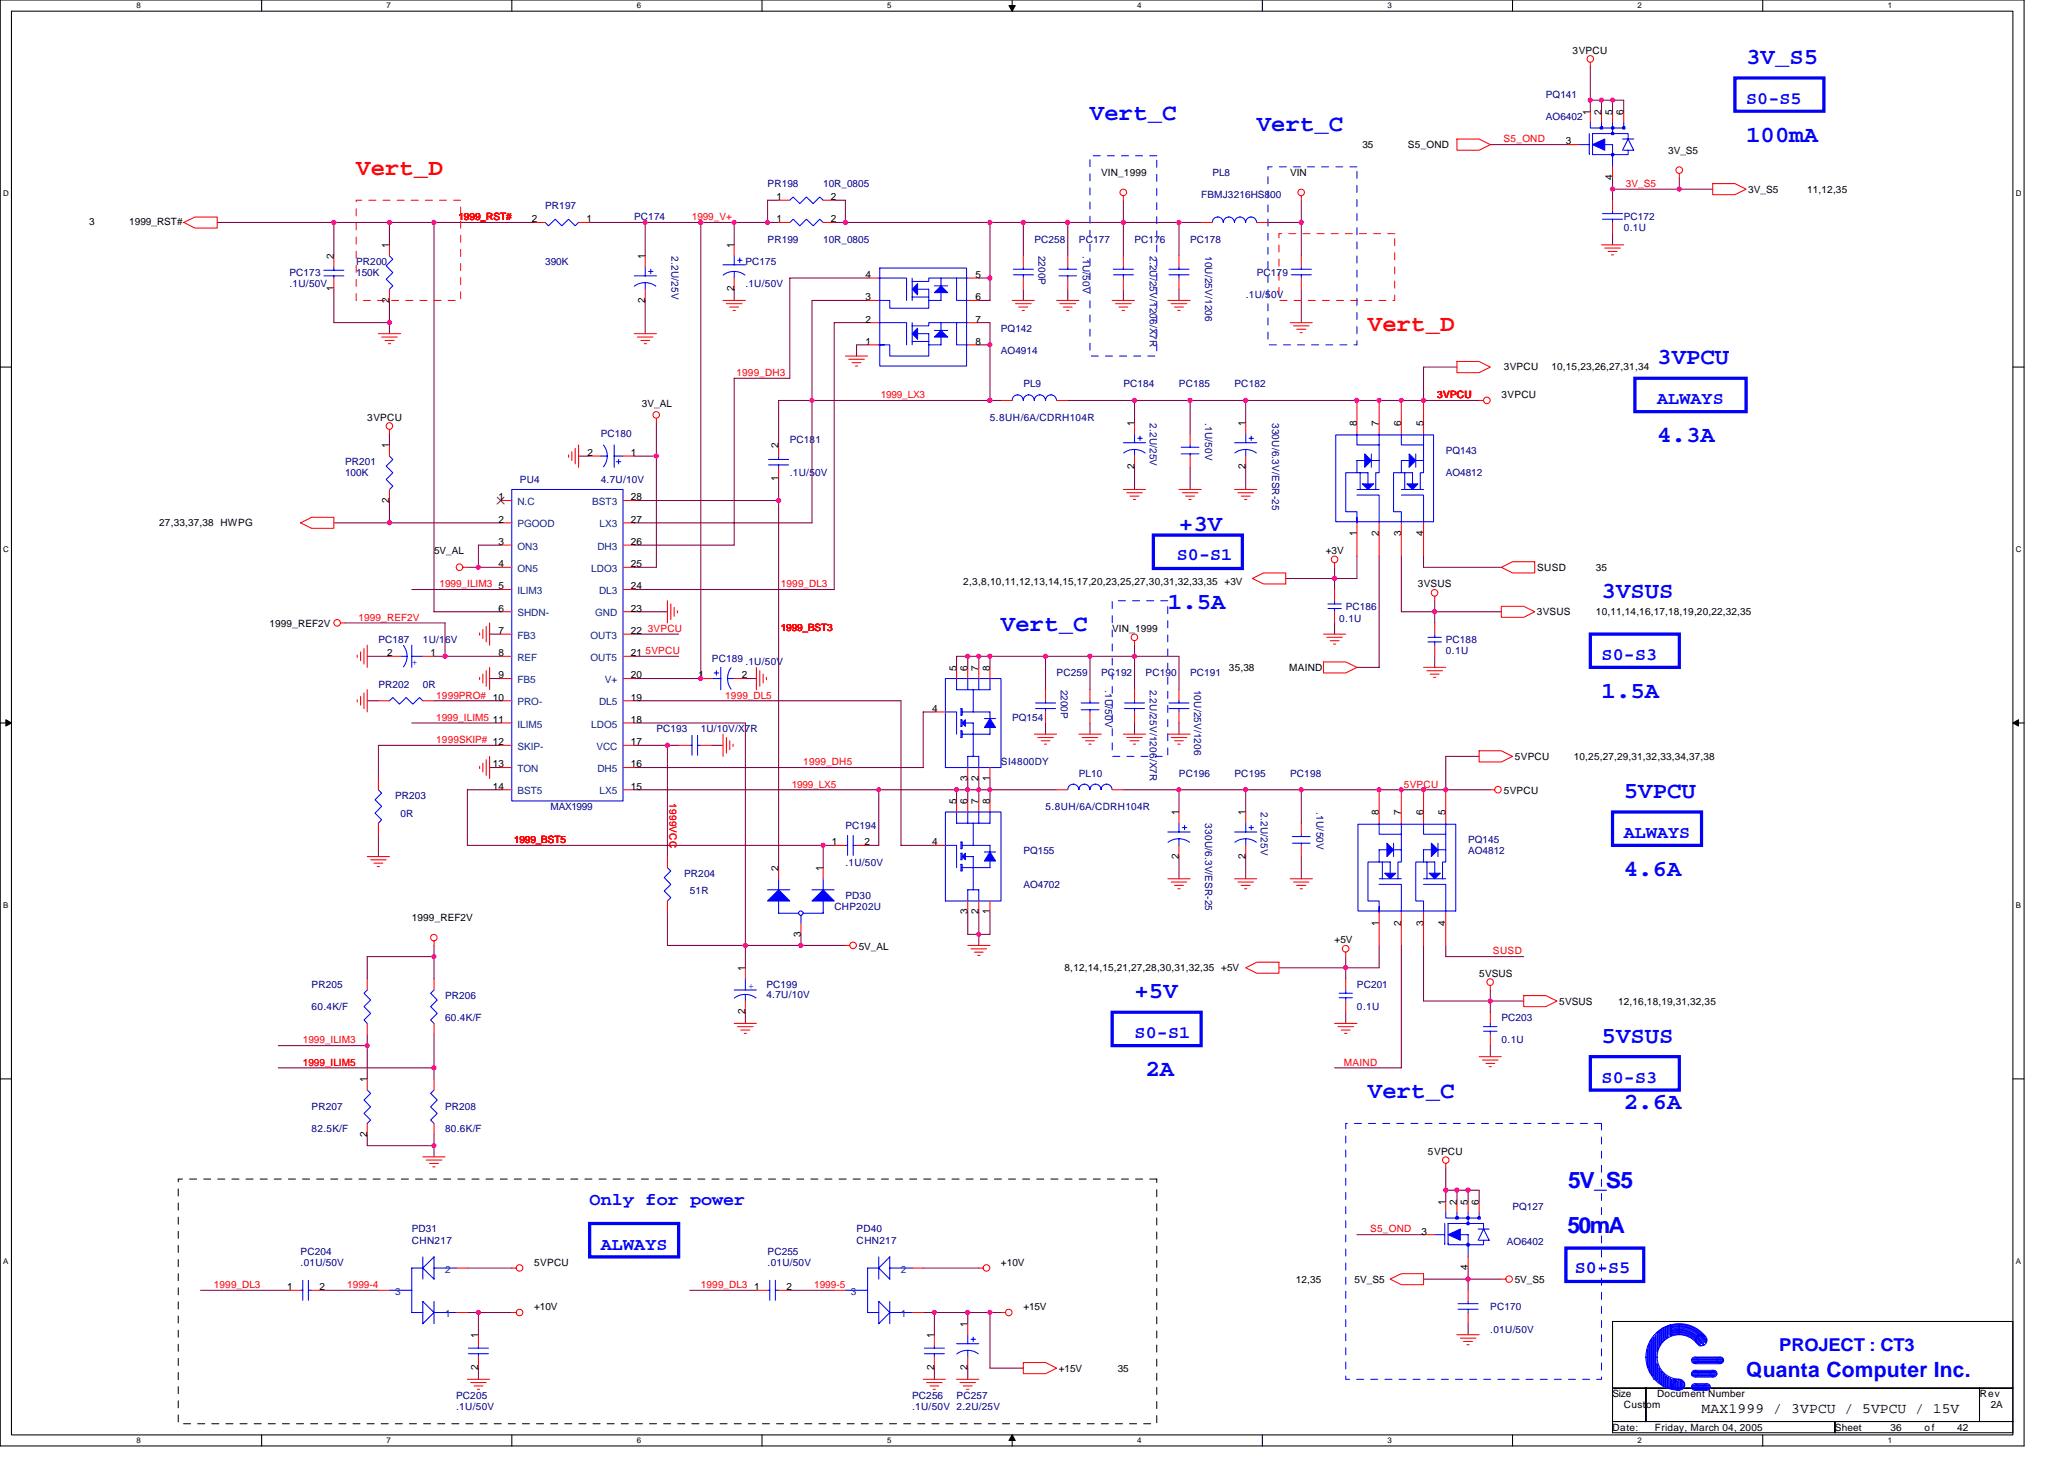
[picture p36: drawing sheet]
<svg xmlns="http://www.w3.org/2000/svg" width="297mm" height="210mm" viewBox="0 0 297 210" stroke-linecap="round" stroke-linejoin="round" font-family="sans-serif">
<defs><g id="words">
<g font-size="3.3" fill="#00f">
<text x="251.3" y="9.2">3V_S5</text>
<text x="156.9" y="17.2">Vert_C</text>
<text x="180.9" y="18.8">Vert_C</text>
<text x="251.3" y="20.4">100mA</text>
<text x="238.5" y="52.4">3VPCU</text>
<text x="238.5" y="63.6">4.3A</text>
<text x="169.7" y="76.4">+3V</text>
<text x="168.1" y="87.6">1.5A</text>
<text x="230.5" y="86">3VSUS</text>
<text x="144.1" y="90.8">Vert_C</text>
<text x="230.5" y="100.4">1.5A</text>
<text x="233.7" y="114.8">5VPCU</text>
<text x="233.7" y="126">4.6A</text>
<text x="163.3" y="143.6">+5V</text>
<text x="164.9" y="154.8">2A</text>
<text x="230.5" y="150">5VSUS</text>
<text x="196.9" y="158">Vert_C</text>
<text x="233.7" y="159.6">2.6A</text>
</g>
<g font-size="3.3" fill="#f00">
<text x="51.3" y="25.2">Vert_D</text>
<text x="196.9" y="47.6">Vert_D</text>
</g>
<g font-size="3.2" fill="#00f">
<text x="225.7" y="171">5V_S5</text>
<text x="225.6" y="177.4">50mA</text>
</g>
<text font-size="3" fill="#00f" x="251.3" y="198.1">Quanta Computer Inc.</text>
<g font-size="2.5" fill="#00f">
<text x="251.3" y="14.9">S0-S5</text>
<text x="238.5" y="58.1">ALWAYS</text>
<text x="169.4" y="80.6">S0-S1</text>
<text x="230.5" y="95">S0-S3</text>
<text x="233.7" y="120.6">ALWAYS</text>
<text x="163.3" y="149.4">S0-S1</text>
<text x="230.5" y="155.8">S0-S3</text>
<text x="84.9" y="173.4">Only for power</text>
<text x="86.5" y="179.8">ALWAYS</text>
<text x="226.6" y="183.1">S0-S5</text>
<text x="256.1" y="194.4">PROJECT : CT3</text>
</g>
<text font-size="2.1" x="244.9" y="203.3">MAX1999 / 3VPCU / 5VPCU / 15V</text>
<g font-size="1.4">
<text x="226.3" y="7.7">3VPCU</text>
<text x="228.9" y="16.5" transform="rotate(-90 228.9 16.5)">1</text>
<text x="230.5" y="16.5" transform="rotate(-90 230.5 16.5)">2</text>
<text x="232" y="16.5" transform="rotate(-90 232 16.5)">5</text>
<text x="233.7" y="16.5" transform="rotate(-90 233.7 16.5)">6</text>
<text x="196.1" y="21.3">35</text>
<text x="202.6" y="21.3">S5_OND</text>
<text x="225.4" y="20.8">3</text>
<text x="240.1" y="22.1">3V_S5</text>
<text x="111.7" y="28.8">1</text>
<text x="119.6" y="28.8">2</text>
<text x="158.5" y="25.3">VIN_1999</text>
<text x="185.7" y="25.3">VIN</text>
<text x="232" y="25.9" transform="rotate(-90 232 25.9)">4</text>
<text x="251.6" y="27.7">3V_S5</text>
<text x="260.1" y="27.7">11,12,35</text>
<text x="12.8" y="32.3">3</text>
<text x="18.6" y="32.3">1999_RST#</text>
<text x="56" y="35.7" transform="rotate(-90 56 35.7)">1</text>
<text x="76.5" y="32">2</text>
<text x="84.4" y="32">1</text>
<text x="105.6" y="35.7" transform="rotate(-90 105.6 35.7)">1</text>
<text x="111.7" y="32">1</text>
<text x="119.6" y="32">2</text>
<text x="48" y="41.9" transform="rotate(-90 48 41.9)">1</text>
<text x="48" y="37.3" transform="rotate(-90 48 37.3)">2</text>
<text x="92.8" y="37.3" transform="rotate(-90 92.8 37.3)">1</text>
<text x="105.6" y="41.9" transform="rotate(-90 105.6 41.9)">2</text>
<text x="124.5" y="40">4</text>
<text x="140.4" y="40">5</text>
<text x="56" y="43.5" transform="rotate(-90 56 43.5)">2</text>
<text x="92.8" y="43.5" transform="rotate(-90 92.8 43.5)">2</text>
<text x="124.5" y="46.4">2</text>
<text x="124.5" y="43.2">3</text>
<text x="140.4" y="46.4">7</text>
<text x="140.4" y="43.2">6</text>
<text x="124.5" y="49.6">1</text>
<text x="140.4" y="49.6">8</text>
<text x="216.4" y="53.3">3VPCU</text>
<text x="223.3" y="53.3">10,15,23,26,27,31,34</text>
<text x="92.4" y="58.6">3V_AL</text>
<text x="216.1" y="57.3">3VPCU</text>
<text x="52.8" y="60.5">3VPCU</text>
<text x="56" y="64.5" transform="rotate(-90 56 64.5)">1</text>
<text x="84.5" y="65.6">2</text>
<text x="90.8" y="65.6">1</text>
<text x="112" y="64.5" transform="rotate(-90 112 64.5)">2</text>
<text x="163.3" y="61.3" transform="rotate(-90 163.3 61.3)">1</text>
<text x="179.3" y="61.3" transform="rotate(-90 179.3 61.3)">1</text>
<text x="195.3" y="61.3" transform="rotate(-90 195.3 61.3)">8</text>
<text x="198.5" y="61.3" transform="rotate(-90 198.5 61.3)">7</text>
<text x="201.7" y="61.3" transform="rotate(-90 201.7 61.3)">6</text>
<text x="204.8" y="61.3" transform="rotate(-90 204.8 61.3)">5</text>
<text x="71.7" y="72">1</text>
<text x="90.8" y="72">28</text>
<text x="112" y="69.2" transform="rotate(-90 112 69.2)">1</text>
<text x="163.3" y="67.5" transform="rotate(-90 163.3 67.5)">2</text>
<text x="179.3" y="67.5" transform="rotate(-90 179.3 67.5)">2</text>
<text x="22.9" y="75.7">27,33,37,38 HWPG</text>
<text x="56" y="72.3" transform="rotate(-90 56 72.3)">2</text>
<text x="71.7" y="75.2">2</text>
<text x="90.8" y="75.2">27</text>
<text x="195.3" y="77.2" transform="rotate(-90 195.3 77.2)">1</text>
<text x="198.5" y="77.2" transform="rotate(-90 198.5 77.2)">2</text>
<text x="201.7" y="77.2" transform="rotate(-90 201.7 77.2)">3</text>
<text x="204.8" y="77.2" transform="rotate(-90 204.8 77.2)">4</text>
<text x="62.5" y="79.7">5V_AL</text>
<text x="71.7" y="78.4">3</text>
<text x="71.7" y="81.6">4</text>
<text x="90.8" y="78.4">26</text>
<text x="90.8" y="81.6">25</text>
<text x="190.8" y="79.7">+3V</text>
<text x="221.2" y="82.1">SUSD</text>
<text x="229.7" y="82.1">35</text>
<text x="71.7" y="84.8">5</text>
<text x="71.7" y="88">6</text>
<text x="90.8" y="84.8">24</text>
<text x="90.8" y="88">23</text>
<text x="138.6" y="84.2">2,3,8,10,11,12,13,14,15,17,20,23,25,27,30,31,32,33,35 +3V</text>
<text x="204.1" y="84.5">3VSUS</text>
<text x="221.2" y="88.5">3VSUS</text>
<text x="229.7" y="88.5">10,11,14,16,17,18,19,20,22,32,35</text>
<text x="38.8" y="90.3">1999_REF2V</text>
<text x="55.7" y="94.4">2</text>
<text x="62" y="94.4">1</text>
<text x="71.7" y="91.2">7</text>
<text x="71.7" y="94.4">8</text>
<text x="90.8" y="94.4">21</text>
<text x="90.8" y="91.2">22</text>
<text x="160.1" y="90.9">VIN_1999</text>
<text x="71.7" y="97.6">9</text>
<text x="90.8" y="97.6">20</text>
<text x="90.8" y="100.8">19</text>
<text x="100.5" y="97.6">1</text>
<text x="106.8" y="97.6">2</text>
<text x="137.6" y="96.5" transform="rotate(-90 137.6 96.5)">5</text>
<text x="139.3" y="96.5" transform="rotate(-90 139.3 96.5)">6</text>
<text x="140.8" y="96.5" transform="rotate(-90 140.8 96.5)">7</text>
<text x="142.4" y="96.5" transform="rotate(-90 142.4 96.5)">8</text>
<text x="176.9" y="96.5">35,38</text>
<text x="185.5" y="96.5">MAIND</text>
<text x="70.9" y="104">11</text>
<text x="90.8" y="107.2">17</text>
<text x="90.8" y="104">18</text>
<text x="134.1" y="102.4">4</text>
<text x="70.9" y="110.4">13</text>
<text x="70.9" y="113.6">14</text>
<text x="90.8" y="110.4">16</text>
<text x="90.8" y="113.6">15</text>
<text x="139.3" y="112.4" transform="rotate(-90 139.3 112.4)">3</text>
<text x="140.8" y="112.4" transform="rotate(-90 140.8 112.4)">2</text>
<text x="142.4" y="112.4" transform="rotate(-90 142.4 112.4)">1</text>
<text x="218" y="109.3">5VPCU</text>
<text x="226.5" y="109.3">10,25,27,29,31,32,33,34,37,38</text>
<text x="137.6" y="115.7" transform="rotate(-90 137.6 115.7)">5</text>
<text x="139.3" y="115.7" transform="rotate(-90 139.3 115.7)">6</text>
<text x="140.8" y="115.7" transform="rotate(-90 140.8 115.7)">7</text>
<text x="142.4" y="115.7" transform="rotate(-90 142.4 115.7)">8</text>
<text x="169.6" y="117.3" transform="rotate(-90 169.6 117.3)">1</text>
<text x="179.3" y="117.3" transform="rotate(-90 179.3 117.3)">1</text>
<text x="198.5" y="117.3" transform="rotate(-90 198.5 117.3)">8</text>
<text x="201.7" y="117.3" transform="rotate(-90 201.7 117.3)">7</text>
<text x="204.8" y="117.3" transform="rotate(-90 204.8 117.3)">6</text>
<text x="208" y="117.3" transform="rotate(-90 208 117.3)">5</text>
<text x="216.4" y="114.3">5VPCU</text>
<text x="112" y="125.3" transform="rotate(-90 112 125.3)">2</text>
<text x="118.4" y="125.3" transform="rotate(-90 118.4 125.3)">1</text>
<text x="119.7" y="121.6">1</text>
<text x="124.4" y="121.6">2</text>
<text x="134.1" y="121.6">4</text>
<text x="169.6" y="123.5" transform="rotate(-90 169.6 123.5)">2</text>
<text x="179.3" y="123.5" transform="rotate(-90 179.3 123.5)">2</text>
<text x="139.3" y="131.6" transform="rotate(-90 139.3 131.6)">3</text>
<text x="140.8" y="131.6" transform="rotate(-90 140.8 131.6)">2</text>
<text x="142.4" y="131.6" transform="rotate(-90 142.4 131.6)">1</text>
<text x="59.3" y="132.5">1999_REF2V</text>
<text x="115.2" y="134.7" transform="rotate(-90 115.2 134.7)">3</text>
<text x="123.6" y="136.7">5V_AL</text>
<text x="192.1" y="135.7">+5V</text>
<text x="198.5" y="133.2" transform="rotate(-90 198.5 133.2)">1</text>
<text x="201.7" y="133.2" transform="rotate(-90 201.7 133.2)">2</text>
<text x="204.8" y="133.2" transform="rotate(-90 204.8 133.2)">3</text>
<text x="208" y="133.2" transform="rotate(-90 208 133.2)">4</text>
<text x="107.2" y="139.7" transform="rotate(-90 107.2 139.7)">1</text>
<text x="153.2" y="139.7">8,12,14,15,21,27,28,30,31,32,35 +5V</text>
<text x="212.9" y="140.5">5VSUS</text>
<text x="107.2" y="145.9" transform="rotate(-90 107.2 145.9)">2</text>
<text x="224.4" y="144.5">5VSUS</text>
<text x="232.9" y="144.5">12,16,18,19,31,32,35</text>
<text x="52.8" y="155.7" transform="rotate(-90 52.8 155.7)">1</text>
<text x="52.8" y="163.6" transform="rotate(-90 52.8 163.6)">2</text>
<text x="205.5" y="166.1">5VPCU</text>
<text x="208" y="173.3" transform="rotate(-90 208 173.3)">1</text>
<text x="209.7" y="173.3" transform="rotate(-90 209.7 173.3)">2</text>
<text x="211.3" y="173.3" transform="rotate(-90 211.3 173.3)">5</text>
<text x="212.8" y="173.3" transform="rotate(-90 212.8 173.3)">6</text>
<text x="204.6" y="177.6">3</text>
<text x="41.3" y="185.6">1</text>
<text x="46" y="185.6">2</text>
<text x="76.9" y="182.1">5VPCU</text>
<text x="108.5" y="185.6">1</text>
<text x="113.2" y="185.6">2</text>
<text x="144.1" y="182.1">+10V</text>
<text x="186.5" y="184.5">12,35</text>
<text x="194.9" y="184.5">5V_S5</text>
<text x="211.3" y="182.8" transform="rotate(-90 211.3 182.8)">4</text>
<text x="218" y="184.5">5V_S5</text>
<text x="76.9" y="188.5">+10V</text>
<text x="139.3" y="190.9" transform="rotate(-90 139.3 190.9)">1</text>
<text x="147.3" y="188.5">+15V</text>
<text x="68.8" y="197.2" transform="rotate(-90 68.8 197.2)">2</text>
<text x="68.8" y="192.5" transform="rotate(-90 68.8 192.5)">1</text>
<text x="134.4" y="197.2" transform="rotate(-90 134.4 197.2)">2</text>
<text x="134.4" y="192.5" transform="rotate(-90 134.4 192.5)">1</text>
<text x="139.3" y="197.2" transform="rotate(-90 139.3 197.2)">2</text>
<text x="152.4" y="197.3">+15V</text>
<text x="160.9" y="197.3">35</text>
<text x="232.1" y="201">Size</text>
<text x="233.7" y="202.6">Custom</text>
<text x="238.5" y="201">Document Number</text>
<text x="284.9" y="201">Rev</text>
<text x="286.5" y="202.6">2A</text>
<text x="232.1" y="205.8">Date:</text>
<text x="238.2" y="205.8">Friday, March 04, 2005</text>
<text x="264.1" y="205.8">Sheet</text>
<text x="272.1" y="205.8">36</text>
<text x="277" y="205.8">of</text>
<text x="281.7" y="205.8">42</text>
</g>
<g font-size="1.4" fill="#000080">
<text x="222.5" y="14.1">PQ141</text>
<text x="222.5" y="17.3">AO6402</text>
<text x="110.5" y="26.9">PR198</text>
<text x="118.5" y="26.9">10R_0805</text>
<text x="172.9" y="28.5">FBMJ3216HS800</text>
<text x="174.5" y="25.3">PL8</text>
<text x="78.5" y="30.1">PR197</text>
<text x="91.3" y="31.7">PC174</text>
<text x="110.5" y="34.9">PR199</text>
<text x="118.5" y="34.9">10R_0805</text>
<text x="148.9" y="34.9">PC258</text>
<text x="155.3" y="34.9">PC177</text>
<text x="163.3" y="34.9">PC176</text>
<text x="171.3" y="34.9">PC178</text>
<text x="233.7" y="31.7">PC172</text>
<text x="233.7" y="33.3">0.1U</text>
<text x="41.7" y="39.7">PC173</text>
<text x="41.7" y="41.3">.1U/50V</text>
<text x="51.3" y="38.1">PR200</text>
<text x="51.3" y="39.7">150K</text>
<text x="78.5" y="38.1">390K</text>
<text x="96.6" y="36.8" transform="rotate(90 96.6 36.8)">2.2U/25V</text>
<text x="107.3" y="38.1">PC175</text>
<text x="107.3" y="41.3">.1U/50V</text>
<text x="149.5" y="36.8" transform="rotate(90 149.5 36.8)">2200P</text>
<text x="155.8" y="36.8" transform="rotate(90 155.8 36.8)">.1U/50V</text>
<text x="165.5" y="36.8" transform="rotate(90 165.5 36.8)">2.2U/25V/1206/X7R</text>
<text x="173.5" y="36.8" transform="rotate(90 173.5 36.8)">10U/25V/1206</text>
<text x="180.9" y="39.7">PC179</text>
<text x="144.1" y="47.7">PQ142</text>
<text x="179.3" y="42.9">.1U/50V</text>
<text x="144.1" y="50.9">AO4914</text>
<text x="147.3" y="55.7">PL9</text>
<text x="161.7" y="55.7">PC184</text>
<text x="169.7" y="55.7">PC185</text>
<text x="177.7" y="55.7">PC182</text>
<text x="86.5" y="62.9">PC180</text>
<text x="113.7" y="63.7">PC181</text>
<text x="142.5" y="60.5">5.8UH/6A/CDRH104R</text>
<text x="165.5" y="60.8" transform="rotate(90 165.5 60.8)">2.2U/25V</text>
<text x="173.5" y="60.8" transform="rotate(90 173.5 60.8)">.1U/50V</text>
<text x="183.1" y="60.8" transform="rotate(90 183.1 60.8)">330U/6.3V/ESR-25</text>
<text x="208.1" y="65.3">PQ143</text>
<text x="49.7" y="66.9">PR201</text>
<text x="49.7" y="68.5">100K</text>
<text x="74.8" y="69.5">PU4</text>
<text x="86.5" y="69.5">4.7U/10V</text>
<text x="113.7" y="68.5">.1U/50V</text>
<text x="208.1" y="68.5">AO4812</text>
<text x="192.7" y="89.5">0.1U</text>
<text x="193.7" y="87.7">PC186</text>
<text x="54.5" y="92.5">PC187</text>
<text x="60.8" y="92.5">1U/16V</text>
<text x="102.5" y="95.2">PC189</text>
<text x="107.3" y="95.7">.1U/50V</text>
<text x="208.1" y="92.5">PC188</text>
<text x="208.1" y="94.1">0.1U</text>
<text x="54.5" y="98.9">PR202</text>
<text x="60.8" y="98.9">0R</text>
<text x="152.1" y="97.3">PC259</text>
<text x="152.7" y="99.2" transform="rotate(90 152.7 99.2)">2200P</text>
<text x="158.5" y="97.3">PC192</text>
<text x="159.1" y="99.2" transform="rotate(90 159.1 99.2)">.1U/50V</text>
<text x="164.9" y="97.3">PC190</text>
<text x="165.5" y="99.2" transform="rotate(90 165.5 99.2)">2.2U/25V/1206/X7R</text>
<text x="171.3" y="97.3">PC191</text>
<text x="171.8" y="99.2" transform="rotate(90 171.8 99.2)">10U/25V/1206</text>
<text x="94.5" y="105.3">PC193</text>
<text x="100.9" y="105.3">1U/10V/X7R</text>
<text x="145.7" y="103.7">PQ154</text>
<text x="144.1" y="110.1">SI4800DY</text>
<text x="155.3" y="111.7">PL10</text>
<text x="169.7" y="111.7">PC196</text>
<text x="177.7" y="111.7">PC195</text>
<text x="185.7" y="111.7">PC198</text>
<text x="56.9" y="114.9">PR203</text>
<text x="57.7" y="117.5">0R</text>
<text x="79.2" y="116.5">MAX1999</text>
<text x="121.7" y="119.2">PC194</text>
<text x="150.5" y="116.5">5.8UH/6A/CDRH104R</text>
<text x="173.5" y="118.4" transform="rotate(90 173.5 118.4)">330U/6.3V/ESR-25</text>
<text x="181.5" y="116.8" transform="rotate(90 181.5 116.8)">2.2U/25V</text>
<text x="189.5" y="116.8" transform="rotate(90 189.5 116.8)">.1U/50V</text>
<text x="121.7" y="124.5">.1U/50V</text>
<text x="147.3" y="122.9">PQ155</text>
<text x="211.3" y="121.3">PQ145</text>
<text x="211.3" y="122.9">AO4812</text>
<text x="98.5" y="126.1">PR204</text>
<text x="99.3" y="128.7">51R</text>
<text x="120.1" y="130.9">CHP202U</text>
<text x="121.7" y="129.3">PD30</text>
<text x="147.3" y="127.7">AO4702</text>
<text x="44.8" y="142.1">PR205</text>
<text x="64" y="143.7">PR206</text>
<text x="110.3" y="142.1">PC199</text>
<text x="110.3" y="143.6">4.7U/10V</text>
<text x="195.3" y="142.1">PC201</text>
<text x="44.8" y="145.3">60.4K/F</text>
<text x="64" y="146.9">60.4K/F</text>
<text x="195.3" y="145.3">0.1U</text>
<text x="216.1" y="146.9">PC203</text>
<text x="216.1" y="150.1">0.1U</text>
<text x="44.8" y="159.7">PR207</text>
<text x="64" y="159.7">PR208</text>
<text x="44.8" y="162.9">82.5K/F</text>
<text x="64" y="162.9">80.6K/F</text>
<text x="59.3" y="177.3">PD31</text>
<text x="59.3" y="178.9">CHN217</text>
<text x="123.3" y="177.3">PD40</text>
<text x="123.3" y="178.9">CHN217</text>
<text x="216.9" y="179.1">AO6402</text>
<text x="217.7" y="174.1">PQ127</text>
<text x="43.3" y="180.5">PC204</text>
<text x="43.3" y="182.1">.01U/50V</text>
<text x="110.5" y="180.5">PC255</text>
<text x="110.5" y="182.1">.01U/50V</text>
<text x="214.5" y="188.5">PC170</text>
<text x="214.5" y="191.7">.01U/50V</text>
<text x="65.7" y="201.3">PC205</text>
<text x="65.7" y="202.9">.1U/50V</text>
<text x="131.3" y="201.3">PC256</text>
<text x="131.3" y="202.9">.1U/50V 2.2U/25V</text>
<text x="137.7" y="201.3">PC257</text>
</g>
<g font-size="1.4" fill="#f00">
<text x="216.4" y="20.5">S5_OND</text>
<text x="234" y="26.9">3V_S5</text>
<text x="66" y="31.7">1999_RST#</text>
<text x="99.6" y="31.7">1999_V+</text>
<text x="106" y="54.1">1999_DH3</text>
<text x="126.8" y="57.3">1999_LX3</text>
<text x="206.8" y="57.3">3VPCU</text>
<text x="51.6" y="89.3">1999_REF2V</text>
<text x="63.2" y="84.5">1999_ILIM3</text>
<text x="112.4" y="84.5">1999_DL3</text>
<text x="92.9" y="94.1">5VPCU</text>
<text x="93.2" y="90.9">3VPCU</text>
<text x="112.4" y="90.7">1999_BST3</text>
<text x="62.8" y="100.5">1999PRO# 10</text>
<text x="104.4" y="100.5">1999_DL5</text>
<text x="62.8" y="103.7">1999_ILIM5</text>
<text x="62.8" y="106.9">1999SKIP# 12</text>
<text x="114" y="113.3">1999_LX5</text>
<text x="115.6" y="110.1">1999_DH5</text>
<text x="202" y="113.3">5VPCU</text>
<text x="96.4" y="115.5" transform="rotate(90 96.4 115.5)">1999VCC</text>
<text x="74" y="121.3">1999_BST5</text>
<text x="214.9" y="137.3">SUSD</text>
<text x="43.6" y="150.1">1999_ILIM3</text>
<text x="43.6" y="153.3">1999_ILIM5</text>
<text x="193.4" y="153.3">MAIND</text>
<text x="197.2" y="177.3">S5_OND</text>
<text x="30.8" y="185.3">1999_DL3</text>
<text x="50" y="185.3">1999-4</text>
<text x="100.9" y="185.3">1999_DL3</text>
<text x="117.2" y="185.3">1999-5</text>
</g>
<g font-size="1.4" fill="#004080">
<text x="74.5" y="72.7">N.C</text>
<text x="74.5" y="75.9">PGOOD</text>
<text x="85.2" y="72.7">BST3</text>
<text x="86.3" y="75.9">LX3</text>
<text x="74.5" y="79.1">ON3</text>
<text x="74.5" y="82.3">ON5</text>
<text x="85.1" y="82.3">LDO3</text>
<text x="86" y="79.1">DH3</text>
<text x="74.5" y="85.5">ILIM3</text>
<text x="74.5" y="88.7">SHDN-</text>
<text x="85.7" y="88.7">GND</text>
<text x="86.2" y="85.5">DL3</text>
<text x="74.5" y="91.9">FB3</text>
<text x="74.5" y="95.1">REF</text>
<text x="85" y="95.1">OUT5</text>
<text x="85" y="91.9">OUT3</text>
<text x="74.5" y="98.3">FB5</text>
<text x="74.5" y="101.5">PRO-</text>
<text x="86.2" y="101.5">DL5</text>
<text x="87.1" y="98.3">V+</text>
<text x="74.5" y="104.7">ILIM5</text>
<text x="74.5" y="107.9">SKIP-</text>
<text x="85.1" y="104.7">LDO5</text>
<text x="85.8" y="107.9">VCC</text>
<text x="74.5" y="111.1">TON</text>
<text x="86" y="111.1">DH5</text>
<text x="74.5" y="114.3">BST5</text>
<text x="86.3" y="114.3">LX5</text>
<text x="64" y="183.1">2</text>
<text x="129.7" y="183.1">2</text>
<text x="56.9" y="186.3">3</text>
<text x="64" y="189.5">1</text>
<text x="122.5" y="186.3">3</text>
<text x="129.7" y="189.5">1</text>
</g>
<g font-size="1.4" fill="#00f">
<text x="59.3" y="94.9" transform="rotate(90 59.3 94.9)">+</text>
<text x="107.7" y="142.3">+</text>
</g>
<g font-size="1.1">
<text x="19.6" y="1.2">8</text>
<text x="55.6" y="1.2">7</text>
<text x="91.6" y="1.2">6</text>
<text x="127.7" y="1.2">5</text>
<text x="163.7" y="1.2">4</text>
<text x="199.7" y="1.2">3</text>
<text x="235.7" y="1.2">2</text>
<text x="271.7" y="1.2">1</text>
<text x=".4" y="28.2">D</text>
<text x="290.1" y="28.2">D</text>
<text x=".4" y="79.4">C</text>
<text x="290.1" y="79.4">C</text>
<text x=".4" y="130.6">B</text>
<text x="290.1" y="130.6">B</text>
<text x=".4" y="181.8">A</text>
<text x="290.1" y="181.8">A</text>
<text x="19.6" y="207.6">8</text>
<text x="55.6" y="207.6">7</text>
<text x="91.6" y="207.6">6</text>
<text x="127.7" y="207.6">5</text>
<text x="163.7" y="207.6">4</text>
<text x="199.7" y="207.6">3</text>
<text x="235.7" y="207.6">2</text>
<text x="271.7" y="207.6">1</text>
</g>
</g></defs>
<path d="M0 0h291.3v208h-291.3zM1.6 1.6h288.1v204.8h-288.1z" fill="none" stroke="#000" stroke-width=".15"/>
<g fill="#fff">
<path d="M19.6 .2h.7v1.2h-.7z"/>
<path d="M19.6 206.6h.7v1.3h-.7z"/>
</g>
<path d="M37.7 0v1.6M37.7 206.4v1.6" fill="none" stroke="#000" stroke-width=".15"/>
<g fill="#fff">
<path d="M55.6 .2h.7v1.2h-.7z"/>
<path d="M55.6 206.6h.7v1.3h-.7z"/>
</g>
<path d="M73.7 0v1.6M73.7 206.4v1.6" fill="none" stroke="#000" stroke-width=".15"/>
<g fill="#fff">
<path d="M91.6 .2h.7v1.2h-.7z"/>
<path d="M91.6 206.6h.7v1.3h-.7z"/>
</g>
<path d="M109.7 0v1.6M109.7 206.4v1.6" fill="none" stroke="#000" stroke-width=".15"/>
<g fill="#fff">
<path d="M127.7 .2h.6v1.2h-.6z"/>
<path d="M127.7 206.6h.6v1.3h-.6z"/>
</g>
<path d="M145.7 0v1.6M145.7 206.4v1.6" fill="none" stroke="#000" stroke-width=".15"/>
<path d="M145.2 .8h.9l-.4 .8zM145.7 206.4l.4 .8h-.9z" fill="#000" stroke="#000" stroke-width=".14"/>
<g fill="#fff">
<path d="M163.7 .2h.6v1.2h-.6z"/>
<path d="M163.7 206.6h.6v1.3h-.6z"/>
</g>
<path d="M181.7 0v1.6M181.7 206.4v1.6" fill="none" stroke="#000" stroke-width=".15"/>
<g fill="#fff">
<path d="M199.7 .2h.6v1.2h-.6z"/>
<path d="M199.7 206.6h.6v1.3h-.6z"/>
</g>
<path d="M217.7 0v1.6M217.7 206.4v1.6" fill="none" stroke="#000" stroke-width=".15"/>
<g fill="#fff">
<path d="M235.7 .2h.6v1.2h-.6z"/>
<path d="M235.7 206.6h.6v1.3h-.6z"/>
</g>
<path d="M253.7 0v1.6M253.7 206.4v1.6" fill="none" stroke="#000" stroke-width=".15"/>
<g fill="#fff">
<path d="M271.7 .2h.6v1.2h-.6z"/>
<path d="M271.7 206.6h.6v1.3h-.6z"/>
<path d="M.4 27.2h.8v1.3h-.8z"/>
<path d="M290.1 27.2h.8v1.3h-.8z"/>
<path d="M.4 78.4h.8v1.3h-.8z"/>
<path d="M290.1 78.4h.8v1.3h-.8z"/>
</g>
<path d="M0 52.8h1.6M289.7 52.8h1.6" fill="none" stroke="#000" stroke-width=".15"/>
<g fill="#fff">
<path d="M.4 129.6h.8v1.3h-.8z"/>
<path d="M290.1 129.6h.7v1.3h-.7z"/>
</g>
<path d="M0 104h1.6M289.7 104h1.6" fill="none" stroke="#000" stroke-width=".15"/>
<path d="M.8 103.5l.8 .5-.8 .5zM289.7 104l.8-.5v1z" fill="#000" stroke="#000" stroke-width=".14"/>
<g fill="#fff">
<path d="M.4 180.8h.8v1.3h-.8z"/>
<path d="M290.1 180.8h.7v1.3h-.7z"/>
</g>
<path d="M0 155.2h1.6M289.7 155.2h1.6M232.1 190.1h57.6v9.6h-57.6zM232.1 199.7h4.8v4.8h-4.8zM236.9 199.7h48v4.8h-48zM284.9 199.7h4.8v4.8h-4.8zM232.1 204.5h32v1.6h-32zM264.1 204.5h25.6v1.6h-25.6z" fill="none" stroke="#000" stroke-width=".15"/>
<g fill="none" stroke="#800040" stroke-width=".15">
<path d="M228.9 14.4h4.8v1.6M228.9 9.6v6.4M230.5 14.4v1.6M232.1 14.4v1.6M31.3 32h45.6M48 32v4.8M56 32v3.2M62.5 32v56h9.5M84.9 32h27.2M92.9 32v4.8M100.9 32v65.6h-9.6M105.7 32v3.2"/>
<path d="M112.1 28.8h-1.6v3.2M120.1 32h52.8M120.1 28.8h1.6v3.2M142.5 32v11.2h-1.6M147.3 32v4.8M153.7 32v4.8M161.7 28.8v8M169.7 32v4.8M182.5 32h4.8M187.3 28.8v8M214.5 20.8h11.2M232.1 25.6v3.2"/>
<path d="M232.1 33.6v1.6M232.1 27.2h14.4M241.7 25.6v1.6M48 41.6v4.8h8M56 43.2v4.8M92.9 43.2v4.8M105.7 41.6v1.6M124.9 43.2h-8v32h-25.6M124.9 46.4h-4.8v38.4h-28.8M124.9 40h-11.2v14.4h-8v24h-14.4M124.9 49.6h-1.6v1.6M140.9 46.4h1.6v11.2"/>
<path d="M140.9 40h1.6M140.9 49.6h1.6M144.1 57.6h-32v6.4M147.3 41.6v1.6M153.7 41.6v1.6M153.7 57.6h59.2M161.7 41.6v1.6M163.3 57.6v3.2M169.7 41.6v1.6M171.3 57.6v4.8M179.3 57.6v3.2M187.3 41.6v4.8"/>
<path d="M209.7 52.8h-4.8v4.8M48 75.2h24M56 62.4v1.6M56 72v3.2M72 78.4h-3.1v3.2M83.3 65.6h1.6M91.3 72h20.8M91.3 65.6h3.2M94.5 60.8v20.8h-3.2M112.1 68.8v56M163.3 67.2v3.2M171.3 67.2v3.2"/>
<path d="M179.3 67.2v3.2M49.7 89.6h14.3v4.8M52.8 94.4h3.2M59.3 84.8h12.7M62.5 94.4h9.5M67.3 81.6h4.7M70.5 91.2h1.5M70.5 97.6h1.5M91.3 91.2h6.4M91.3 94.4h6.4M91.3 88h4.8M107.3 97.6h1.6"/>
<path d="M137.7 96v-1.6h32v4.8M139.3 94.4v1.6M140.9 94.4v1.6M142.5 94.4v1.6M150.5 94.4v4.8M156.9 94.4v4.8M163.3 92.8v6.4M192.1 81.6v3.2M192.1 89.6v1.6M195.3 80v3.2h-10.3M198.5 80v16h-3.2M201.7 80v8h14.4"/>
<path d="M204.9 80v1.6h11.2M206.5 86.4v3.2M206.5 94.4v1.6M52.8 100.8h1.7M59.3 104h12.7M62.5 100.8h9.5M70.5 110.4h1.5M72 107.2h-17.5v4.8M72 113.6h-4.7v8h52.8M91.3 107.2h6.4M91.3 113.6h48v1.6M91.3 100.8h38.4v20.8h4.8"/>
<path d="M91.3 104h16v35.2M96.1 107.2v16M102.5 107.2h1.6M126.5 113.6v8h-1.6M134.5 102.4h-1.6v8h-41.6M137.7 113.6v1.6M139.3 112v1.6h3.2v1.6M140.9 112v3.2M142.5 112v1.6h9.6M150.5 104v1.6M156.9 104v1.6M161.7 113.6h52.8"/>
<path d="M163.3 104v1.6M169.7 104v1.6M169.7 113.6v3.2M179.3 113.6v3.2M187.3 113.6v4.8M212.9 108.8h-4.8v4.8M54.5 120v3.2M62.5 136v4.8M62.5 137.6h-9.7v3.2M96.1 131.2v4.8h25.6M115.3 134.4v1.6M118.5 121.6v3.2"/>
<path d="M139.3 131.2v3.2h3.2v-3.2M140.9 131.2v4.8M169.7 123.2v3.2M179.3 123.2v3.2M187.3 123.2v3.2M193.7 137.6v3.2M198.5 136v3.2h-14.4M201.7 136v17.6h-9.6M204.9 136v8h14.4M208.1 136v1.6h11.2M40 150.4h12.8M40 153.6h22.5"/>
<path d="M52.8 148.8v6.4M62.5 148.8v6.4M107.3 145.6v1.6M193.7 145.6v1.6M214.5 142.4v3.2M214.5 150.4v1.6M52.8 163.2v1.6h9.7M62.5 163.2v3.2M195.3 177.6h9.6M208.1 168v4.8M208.1 171.2h4.8v1.6M209.7 171.2v1.6"/>
<path d="M211.3 171.2v1.6M28.8 185.6h12.9M46.5 185.6h8M67.3 182.4h6.4M67.3 188.8h6.4M68.9 188.8v3.2M68.9 196.8v1.6M99.3 185.6h9.6M113.7 185.6h6.4M132.9 182.4h8M132.9 188.8h11.2M134.5 188.8v3.2"/>
<path d="M134.5 196.8v1.6M139.3 188.8v1.6M139.3 196.8v1.6M142.5 188.8v8h4.8M204.9 184h11.2M211.3 182.4v3.2M211.3 190.4v1.6"/>
</g>
<g fill="none" stroke="#f00" stroke-width=".15">
<path d="M228.9 9v.6M228.9 16v1.6M230.5 16v1.6M232.1 16v1.6M233.7 16v1.6M26.5 32l1.5-.8h3.3v1.6h-3.3zM48 36.8v1.6M56 35.2v1.6M76.9 32h1.6M83.3 32h1.6M92.9 36.8v1.6M105.7 35.2v1.6"/>
<path d="M112.1 28.8h1.6M112.1 32h1.6M118.5 28.8h1.6M118.5 32h1.6M147.3 36.8v1.6M153.7 36.8v1.6M161.7 28.2v.6M161.7 36.8v1.6M169.7 36.8v1.6M172.9 32h1.6M180.9 32h1.6M187.3 28.2v.6"/>
<path d="M187.3 36.8v1.6M209.7 20h3.2l1.6 .8-1.6 .8h-3.2zM225.7 20.8h1.6M230.5 35.2h3.2M230.9 35.7h2.3M231.4 36.2h1.3M231.9 36.7h.3M232.1 24v1.6M232.1 28.8v1.6M232.1 32v1.6M241.7 25v.6M246.5 26.4h3.2l1.6 .8-1.6 .8h-3.2z"/>
<path d="M48 40v1.6M54.5 48h3.2M54.9 48.5h2.3M55.4 49h1.3M55.9 49.4h.3M56 41.6v1.6M91.3 48h3.2M91.7 48.5h2.3M92.2 49h1.3M92.7 49.4h.3M92.9 41.6v1.6M104.1 43.2h3.2"/>
<path d="M104.5 43.7h2.3M105 44.2h1.3M105.5 44.7h.3M105.7 40v1.6M121.7 51.2h3.2M122.1 51.7h2.3M122.6 52.2h1.3M123.1 52.7h.3M124.9 43.2h1.6M124.9 46.4h1.6M124.9 49.6h1.6M124.9 40h1.6"/>
<path d="M139.3 43.2h1.6M139.3 46.4h1.6M139.3 49.6h1.6M139.3 40h1.6M144.1 57.6h1.6M145.7 43.2h3.2M146.2 43.7h2.2M146.6 44.2h1.3M147.1 44.7h.3M147.3 40v1.6M152.1 43.2h3.2M152.1 57.6h1.6"/>
<path d="M152.5 43.7h2.3M153 44.2h1.3M153.5 44.7h.3M153.7 40v1.6M160.1 43.2h3.2M160.5 43.7h2.3M161 44.2h1.3M161.5 44.7h.3M161.7 40v1.6M168.1 43.2h3.2M168.5 43.7h2.3M169 44.2h1.3"/>
<path d="M169.5 44.7h.3M169.7 40v1.6M185.7 46.4h3.2M186.2 46.9h2.2M186.6 47.4h1.3M187.1 47.9h.3M187.3 40v1.6M195.3 57.6v4.8M198.5 57.6v4.8M201.7 57.6v4.8M204.9 57.6v4.8M209.7 52h3.2l1.6 .8-1.6 .8h-3.2z"/>
<path d="M212.9 57.6h.6M43.3 75.2l1.5-.8h3.2v1.6h-3.2zM56 61.8v.6M56 64v1.6M56 70.4v1.6M72 72h1.7M72 75.2h1.7M72 78.4h1.7M81.8 65.4v.4M82.3 65v1.3M82.8 64.5v2.2M83.3 64v3.2"/>
<path d="M84.9 65.6h1.6M89.7 72h1.6M89.7 75.2h1.6M89.7 78.4h1.6M89.7 65.6h1.6M94.5 60.2v.6M112.1 64v1.6M112.1 67.2v1.6M161.7 70.4h3.2M162.2 70.9h2.2M162.6 71.4h1.3M163.1 71.9h.3"/>
<path d="M163.3 60.8v1.6M163.3 65.6v1.6M169.7 70.4h3.2M170.2 70.9h2.2M170.6 71.4h1.3M171.1 71.9h.3M171.3 62.4v1.6M171.3 65.6v1.6M177.7 70.4h3.2M178.2 70.9h2.2M178.6 71.4h1.3M179.1 71.9h.3"/>
<path d="M179.3 60.8v1.6M179.3 65.6v1.6M195.3 75.2v4.8M198.5 75.2v4.8M201.7 75.2v4.8M204.9 75.2v4.8M49 89.6h.7M51.4 94.3v.3M51.9 93.8v1.3M52.4 93.3v2.2M52.4 99.7v2.2M52.8 92.8v3.2"/>
<path d="M52.8 99.2v3.2M56 94.4h1.7M60.9 94.4h1.6M66.6 81.6h.7M69 91.1v.3M69 97.5v.3M69.5 90.6v1.3M69.5 97v1.3M70 90.1v2.3M70 96.5v2.2M70.5 89.6v3.2M70.5 96v3.2"/>
<path d="M72 81.6h1.7M72 91.2h1.7M72 84.8h1.7M72 88h1.7M72 94.4h1.7M72 97.6h1.7M89.7 81.6h1.6M89.7 91.2h1.6M89.7 84.8h1.6M89.7 88h1.6M89.7 94.4h1.6M89.7 97.6h1.6"/>
<path d="M96.1 86.4v3.2M96.5 86.9v2.2M97 87.4v1.3M97.5 87.9v.3M100.9 97.6h1.6M105.7 97.6h1.6M108.9 96v3.2M109.3 96.5v2.2M109.8 97v1.3M110.3 97.5v.3M137.7 96v1.6M139.3 96v1.6"/>
<path d="M140.9 96v1.6M142.5 96v1.6M150.5 99.2v1.6M156.9 99.2v1.6M163.3 92.2v.6M163.3 99.2v1.6M169.7 99.2v1.6M180.2 83.2l1.6-.8h3.2v1.6h-3.2zM190.5 95.2h3.2l1.6 .8-1.6 .8h-3.2zM190.5 91.2h3.2M190.9 91.7h2.3M191.4 92.2h1.3"/>
<path d="M191.9 92.7h.3M192.1 81v.6M192.1 84.8v1.6M192.1 88v1.6M204.9 96h3.2M205.4 96.5h2.2M205.8 97h1.3M206.3 97.5h.3M206.5 85.8v.6M206.5 89.6v1.6M206.5 92.8v1.6M216.1 81.6l1.6-.8h3.2v1.6h-3.2z"/>
<path d="M216.1 87.2h3.2l1.6 .8-1.6 .8h-3.2zM51.4 100.7v.3M51.9 100.2v1.3M54.5 100.8h1.5M54.5 112v1.6M54.5 118.4v1.6M60.9 100.8h1.6M69 110.3v.3M69.5 109.8v1.3M70 109.3v2.2M70.5 108.8v3.2M72 113.6h1.7"/>
<path d="M72 100.8h1.7M72 104h1.7M72 107.2h1.7M72 110.4h1.7M89.7 113.6h1.6M89.7 100.8h1.6M89.7 104h1.6M89.7 107.2h1.6M89.7 110.4h1.6M97.7 107.2h1.6M100.9 107.2h1.6M104.1 105.6v3.2"/>
<path d="M104.5 106.1v2.3M105 106.6v1.3M105.5 107.1v.3M134.5 102.4h1.6M137.7 115.2v1.6M139.3 110.4v1.6M139.3 115.2v1.6M140.9 110.4v1.6M140.9 115.2v1.6M142.5 110.4v1.6M142.5 115.2v1.6M148.9 105.6h3.2"/>
<path d="M149.3 106.1h2.3M149.8 106.6h1.3M150.3 107.1h.3M150.5 102.4v1.6M152.1 113.6h1.6M155.3 105.6h3.2M155.7 106.1h2.3M156.2 106.6h1.3M156.7 107.1h.3M156.9 102.4v1.6M160.1 113.6h1.6M161.7 105.6h3.2"/>
<path d="M162.2 106.1h2.2M162.6 106.6h1.3M163.1 107.1h.3M163.3 102.4v1.6M168.1 105.6h3.2M168.5 106.1h2.3M169 106.6h1.3M169.5 107.1h.3M169.7 102.4v1.6M169.7 116.8v1.6M179.3 116.8v1.6M187.3 118.4v1.6"/>
<path d="M198.5 113.6v4.8M201.7 113.6v4.8M204.9 113.6v4.8M208.1 113.6v4.8M212.9 108h3.2l1.6 .8-1.6 .8h-3.2zM214.5 113.6h.6M52.8 123.2h3.2M53.3 123.7h2.3M53.8 124.2h1.3M54.3 124.7h.3M62.5 135.4v.6M96.1 123.2v1.6"/>
<path d="M96.1 129.6v1.6M107.3 139.2v1.6M112.1 124.8v1.6M115.3 132.8v1.6M118.5 124.8v1.6M120.1 121.6h1.6M121.7 136h.6M123.3 121.6h1.6M134.5 121.6h1.6M139.3 136h3.2M139.3 129.6v1.6M139.7 136.5h2.3"/>
<path d="M140.2 137h1.3M140.7 137.5h.3M140.9 129.6v1.6M142.5 129.6v1.6M168.1 126.4h3.2M168.5 126.9h2.3M169 127.4h1.3M169.5 127.9h.3M169.7 121.6v1.6M177.7 126.4h3.2M178.2 126.9h2.2M178.6 127.4h1.3"/>
<path d="M179.1 127.9h.3M179.3 139.2l1.6-.8h3.2v1.6h-3.2zM179.3 121.6v1.6M185.7 126.4h3.2M186.2 126.9h2.2M186.6 127.4h1.3M187.1 127.9h.3M187.3 121.6v1.6M193.7 137v.6M198.5 131.2v4.8M201.7 131.2v4.8M204.9 131.2v4.8"/>
<path d="M208.1 131.2v4.8M52.8 140.8v1.6M52.8 147.2v1.6M52.8 155.2v1.6M62.5 140.8v1.6M62.5 147.2v1.6M62.5 155.2v1.6M105.7 147.2h3.2M106.1 147.7h2.3M106.6 148.2h1.3M107.1 148.7h.3M107.3 144v1.6"/>
<path d="M192.1 147.2h3.2M192.5 147.7h2.3M193 148.2h1.3M193.5 148.7h.3M193.7 140.8v1.6M193.7 144v1.6M212.9 152h3.2M213.4 152.5h2.2M213.8 153h1.3M214.3 153.5h.3M214.5 141.8v.6M214.5 145.6v1.6"/>
<path d="M214.5 148.8v1.6M219.3 143.2h3.2l1.6 .8-1.6 .8h-3.2zM52.8 161.6v1.6M60.9 166.4h3.1M61.3 166.9h2.3M61.8 167.4h1.3M62.3 167.9h.3M62.5 161.6v1.6M204.9 177.6h1.6M208.1 167.4v.6M208.1 172.8v1.6M209.7 172.8v1.6"/>
<path d="M211.3 172.8v1.6M212.9 172.8v1.6M41.7 185.6h1.6M44.8 185.6h1.7M54.5 185.6h1.5M65.7 182.4h1.6M65.7 188.8h1.6M67.3 198.4h3.2M67.7 198.9h2.3M68.2 199.4h1.3M68.7 199.9h.3M68.9 192v1.6"/>
<path d="M68.9 195.2v1.6M73.7 182.4h.6M73.7 188.8h.6M108.9 185.6h1.6M112.1 185.6h1.6M120.1 185.6h1.6M131.3 182.4h1.6M131.3 188.8h1.6M132.9 198.4h3.2M133.3 198.9h2.3M133.8 199.4h1.3M134.3 199.9h.3"/>
<path d="M134.5 192v1.6M134.5 195.2v1.6M137.7 198.4h3.2M138.2 198.9h2.2M138.6 199.4h1.3M139.1 199.9h.3M139.3 190.4v1.6M139.3 195.2v1.6M140.9 182.4h.6M144.1 188.8h.6M147.3 196h3.2l1.6 .8-1.6 .8h-3.2zM200.1 184l1.6-.8h3.2v1.6h-3.2z"/>
<path d="M209.7 192h3.2M210.2 192.5h2.2M210.6 193h1.3M211.1 193.5h.3M211.3 180.8v1.6M211.3 185.6v1.6M211.3 188.8v1.6M216.1 184h.6"/>
<circle cx="228.9" cy="8.5" r=".47"/>
<circle cx="161.7" cy="27.7" r=".47"/>
<circle cx="187.3" cy="27.7" r=".47"/>
<circle cx="241.7" cy="24.5" r=".48"/>
<circle cx="94.4" cy="59.7" r=".47"/>
<circle cx="214" cy="57.6" r=".48"/>
<circle cx="56" cy="61.3" r=".47"/>
<circle cx="48.5" cy="89.6" r=".48"/>
<circle cx="66.1" cy="81.6" r=".47"/>
<circle cx="163.3" cy="91.7" r=".47"/>
<circle cx="192.1" cy="80.5" r=".47"/>
<circle cx="206.4" cy="85.3" r=".47"/>
<circle cx="215.6" cy="113.6" r=".47"/>
<circle cx="62.4" cy="134.9" r=".47"/>
<circle cx="122.8" cy="136" r=".47"/>
<circle cx="193.7" cy="136.5" r=".48"/>
<circle cx="214.5" cy="141.3" r=".47"/>
<circle cx="208.1" cy="166.9" r=".47"/>
<circle cx="74.8" cy="182.4" r=".47"/>
<circle cx="74.8" cy="188.8" r=".47"/>
<circle cx="142" cy="182.4" r=".47"/>
<circle cx="145.2" cy="188.8" r=".47"/>
<circle cx="217.2" cy="184" r=".47"/>
</g>
<path d="M249.7 11.2h12.8v4.8h-12.8zM235.3 54.4h16v4.8h-16zM166 77h12.8v4.8h-12.8zM228.9 91.2h12.8v4.8h-12.8zM232.1 116.8h12.8v4.8h-12.8zM160.1 145.6h12.8v4.8h-12.8zM228.9 152h12.8v4.8h-12.8zM84.9 176h12.8v4.8h-12.8zM225.4 179.6h11.2v4.8h-11.2z" fill="none" stroke="#00f" stroke-width=".47"/>
<path d="M25.7 169.6h140.8v35.2h-140.8z" fill="none" stroke="#000" stroke-width=".14" stroke-dasharray="1 1 1 1 1 1 1 1"/>
<path d="M156.9 22.4h9.6v28.8h-9.6zM182.5 24h12.8v25.6h-12.8zM160.1 86.4h8v22.4h-8zM193.7 161.6h36.8v36.8h-36.8z" fill="none" stroke="#00f" stroke-width=".14" stroke-dasharray="1 1 1 1 1 1 1 1"/>
<path d="M51.3 28.8h15v14.4h-15zM184.1 33.6h16.6v9.6h-16.6z" fill="none" stroke="#f00" stroke-width=".14" stroke-dasharray="1 1 1 1 1 1 1 1"/>
<g fill="none" stroke="#00f" stroke-width=".15">
<path d="M228.7 19.2v3M228.9 17.6v.8h1.7v-.2h-.3v.4h.3v-.4M230.5 17.6v.8h3.2v-.8M231.9 19h.3v.4h-.3zM232.1 17.6v1h.1v-.4h-.3v.4h.2v-.2M232.1 18.6v.6M233.5 18.2h.3v.4h-.3zM46.6 39.7h2.9M46.6 38.9h2.9M48 38.4v.5M48 39.7v.3M56 36.8l.5 .5-.9 .9 .9 1-.9 1 .9 .9-.5 .5"/>
<path d="M78.5 32l.4 .5 1-1 1 1 .9-1 1 1 .5-.5M91.3 39.7h3.2M92.9 38.4v1.3M93.3 39.1h.7M93.7 38.7v.7M104.1 38.1h3.2M104.1 39.6a2.58 2.58 0 0 1 3.1 0M105.7 36.8v1.3M105.7 39.1v.9M106.1 37.4h.7M106.5 37.1v.7M113.7 28.8l.4-.5 1 1 1-1 .9 1 1-1 .5 .5"/>
<path d="M113.7 32l.4-.5 1 1 1-1 .9 1 1-1 .5 .5M126.6 38.6h12.5v14.1h-12.5zM145.8 39.5h2.9M145.8 38.7h2.9M147.3 38.4v.3M147.3 39.5v.5M152.4 38.7h2.5M152.4 39.7h2.5M153.7 38.4v.3M153.7 39.7v.3M160.2 39.5h2.9M160.2 38.7h2.9"/>
<path d="M161.7 38.4v.3M161.7 39.5v.5M168.2 39.5h2.9M168.2 38.7h2.9M169.7 38.4v.3M169.7 39.5v.5M174.5 32a.78 .78 0 0 1 .8-.8 .78 .78 0 0 1 .7 .8 .81 .81 0 0 1 .8-.8 .81 .81 0 0 1 .8 .8 .81 .81 0 0 1 .9-.8 .81 .81 0 0 1 .8 .8M179.3 32a.78 .78 0 0 1 .8-.8 .78 .78 0 0 1 .7 .8M185.8 39.5h2.9M185.8 38.7h2.9M187.3 38.4v.3M187.3 39.5v.5"/>
<path d="M227.3 20.8h1.4M230.6 31.5h2.9M230.6 30.7h2.9M230.9 20.8h1.2v3.2M231.9 22.1h.3v.3h-.3zM232.1 30.4v.3M232.1 31.5v.5M233.5 21.6l.8-1.6v-.8h-5.1v3h5.1v-.6M233.5 20h1.6M234.3 20l.8 1.6h-1.4M91.3 41.2a2.6 2.6 0 0 1 3.1 0M92.9 40.7v.9"/>
<path d="M126.5 46.4h4v3.2M126.5 40h4v3.2M131.3 49.1h2.4v2.1h-5.6v-1.6h-1.6h.8M131.3 42.7h2.4v1.6h-5.6v-1.1h-1.6M131.3 40v3.2M131.3 46.4v3.2M132.1 41.6h1.6v1.1M132.1 48h1.6v1.1M134.5 47.5h1.9M134.5 41.1h1.9M135.4 48.5v1.1h-1.7M135.4 42.1v1.1h-1.7"/>
<path d="M135.4 40v1.1M135.4 46.4v1.1M137.7 46.4v3.2h1.6M137.7 40v3.2h1.6M139.3 46.4h-5.6v.5h-2.4M139.3 40h-5.6v.5h-2.4M145.7 57.6a.79 .79 0 0 1 .8-.8 .79 .79 0 0 1 .8 .8 .79 .79 0 0 1 .7-.8 .79 .79 0 0 1 .8 .8M148.9 57.6a.79 .79 0 0 1 .8-.8 .79 .79 0 0 1 .7 .8 .79 .79 0 0 1 .8-.8 .79 .79 0 0 1 .8 .8M56 65.6l.5 .5-.9 1 .9 .9-.9 1 .9 .9-.5 .5M73.7 70.4h16v44.8h-16zM86.5 65.6h.9M86.8 64a2.5 2.5 0 0 1 0 3.2"/>
<path d="M88.4 65.6h1.3M88.4 64v3.2M88.7 66.4h.6M89 66.1v.6M110.6 66.1h2.9M110.6 66.9h2.9M112.1 65.6v.5M112.1 66.9v.3M161.7 63.7h3.2M161.7 65.2a2.6 2.6 0 0 1 3.1 0M163.3 62.4v1.3M163.3 64.7v.9"/>
<path d="M163.7 63.1h.7M164.1 62.7v.7M170 65.3h2.5M170 64.3h2.5M171.3 64v.3M171.3 65.3v.3M177.7 63.7h3.2M177.7 65.2a2.6 2.6 0 0 1 3.1 0M179.3 62.4v1.3M179.3 64.7v.9M179.7 63.1h.7M180.1 62.7v.7"/>
<path d="M192.2 62.6h14.1v12.5h-14.1zM195.3 71.2h3.2v4M195.3 62.4v1.6h3.2M195.3 70.4h3.2M195.7 70.4v-2.4h-2v5.6h1.6v1.6v-.8M195.7 68h1.2v1.6M196.4 66.3h-1.1v1.7M197.4 65.3v1.9M197.4 66.3h1.1M198.5 62.4v5.6h-.5v2.4M201.7 71.2h3.2v4M201.7 62.4v1.6h3.2"/>
<path d="M201.7 70.4h3.2M202.2 70.4v-2.4h-1.6v5.6h1.1v1.6M202.2 68h1.1v1.6M202.8 66.3h-1.1v1.7M203.7 65.3v1.9M203.7 66.3h1.2M204.9 62.4v5.6h-.5v2.4M57.7 94.4h.9M58.1 92.9a2.52 2.52 0 0 1 0 3M59.3 94.4h1.6M59.3 92.8v3.2M102.5 97.6h1.2"/>
<path d="M102.8 96.8h.6M103.1 96.5v.6M103.7 96v3.2M104.7 97.6h1M105.2 96.1a2.6 2.6 0 0 0 0 3M136.1 97.6h8v12.8h-8zM137.7 97.6v1.6h4.8v-1.6M139.3 97.6v1.6M140.1 99.2v3.2M140.9 97.6v1.6M191.1 86.9h1.9M191.1 87.5h1.9"/>
<path d="M192.1 86.4v.5M192.1 87.5v.5M205.5 91.7h1.9M205.5 92.4h1.9M206.5 91.2v.5M206.5 92.4v.4M54.5 113.6l.4 .5-.9 1 .9 .9-.9 1 .9 .9-.4 .5M56 100.8l.5-.4 1 .9 1-.9 .9 .9 1-.9 .5 .4M99.3 107.2h.3M99.6 105.8v2.9M100.4 107.2h.5M100.4 105.8v2.9"/>
<path d="M136.1 116.8h8v12.8h-8zM136.1 102.4h1.6v3.2M137.7 116.8v1.6h4.8v-1.6M138.3 105.1h.2v1h-.2zM138.3 103.5h.2v1h-.2zM138.3 101.9h.2v1h-.2zM138.5 102.4h4v1M138.9 104h1.2v4.8M139.3 110.4v-1.6h1.6v1.6M139.3 116.8v1.6M140.1 118.4v3.2M140.9 116.8v1.6"/>
<path d="M141.7 103.4h1.6M142.5 104.7v.9h-4M149 101.1h2.9M149 101.9h2.9M150.5 100.8v.3M150.5 101.9v.5M153.7 113.6a.79 .79 0 0 1 .8-.8 .79 .79 0 0 1 .8 .8M155.3 113.6a.78 .78 0 0 1 .8-.8 .78 .78 0 0 1 .7 .8M155.6 102.1h2.6M155.6 101.1h2.6M156.9 113.6a.79 .79 0 0 1 .8-.8 .79 .79 0 0 1 .8 .8M156.9 100.8v.3"/>
<path d="M156.9 102.1v.3M158.5 113.6a.78 .78 0 0 1 .8-.8 .78 .78 0 0 1 .7 .8M161.8 101.1h2.9M161.8 101.9h2.9M163.3 100.8v.3M163.3 101.9v.5M168.1 119.7h3.2M168.2 101.1h2.9M168.2 101.9h2.9M169.7 100.8v.3M169.7 101.9v.5M169.7 118.4v1.3"/>
<path d="M170.2 119.1h.6M170.5 118.7v.7M177.7 119.7h3.2M179.3 118.4v1.3M179.7 119.1h.7M180.1 118.7v.7M195.4 118.6h14.1v12.5h-14.1zM198.5 118.4v1.6h3.2M201.7 118.4v5.6h-.5v2.4M204.9 118.4v1.6h3.2M208.1 118.4v5.6h-.5v2.4M96.1 124.8l.4 .5-.9 1 .9 .9-.9 1 .9 .9-.4 .5"/>
<path d="M110.5 128h3.2M112.1 126.4v1.6M112.1 129.6v1.8h2.8M115.3 131.7v1.1M116.9 128h3.2M118.5 126.4v1.6M118.5 129.6v1.8h-2.9M121.7 121.6h.3M122 120.2v2.9M122.8 121.6h.5M122.8 120.2v2.9M136.1 121.6h1.6v3.2"/>
<path d="M138.3 124.4h.2v.9h-.2zM138.3 122.7h.2v1h-.2zM138.3 121.1h.2v1h-.2zM138.5 121.6h4v1M138.9 123.2h1.2v4.8M139.3 129.6v-1.6h1.6v1.6M141.7 122.6h1.6M142.5 123.9v.9h-4M168.1 121.2a2.6 2.6 0 0 1 3.1 0M169.7 120.7v.9M177.7 121.2a2.6 2.6 0 0 1 3.1 0M179.3 120.7v.9"/>
<path d="M186 121.3h2.5M186 120.4h2.5M187.3 120v.4M187.3 121.3v.3M198.5 127.2h3.2v4M198.5 126.4h3.2M198.9 126.4v-2.4h-2v5.6h1.6v1.6v-.8M198.9 124h1.2v1.6M199.6 122.3h-1.1v1.7M200.6 121.3v1.9M200.6 122.3h1.1M204.9 127.2h3.2v4"/>
<path d="M204.9 126.4h3.2M205.4 126.4v-2.4h-1.7v5.6h1.2v1.6M205.4 124h1.1v1.6M206 122.3h-1.1v1.7M206.9 121.3v1.9M206.9 122.3h1.2M52.8 156.8l.5 .5-.9 1 .9 .9-.9 1 .9 .9-.5 .5M52.8 142.4l-.4 .5 .9 1-.9 .9 .9 1-.9 .9 .4 .5M62.5 142.4l-.5 .5 .9 1-.9 .9 .9 1-.9 .9 .5 .5M62.5 156.8l-.5 .5 .9 1-.9 .9 .9 1-.9 .9 .5 .5M105.7 142.4h3.2M107.3 140.8v1.6"/>
<path d="M107.3 143.1v.9M108.8 143.6a2.59 2.59 0 0 0-3.1 0M192.7 142.9h1.9M192.7 143.6h1.9M193.7 142.4v.5M193.7 143.6v.4M213.5 147.7h1.9M213.5 148.4h1.9M214.5 147.2v.5M214.5 148.4v.4M206.5 177.6h1.4M207.9 176v3.1"/>
<path d="M208.1 174.4v.8h1.7v-.1h-.3v.3h.3v-.3M209.7 174.4v.8h3.2v-.8M210.2 177.6h1.1v3.2M211.1 175.9h.3v.3h-.3zM211.1 178.9h.3v.3h-.3zM211.3 174.4v1h.1v-.3h-.3v.3h.2v-.2M211.3 175.4v.6M212.7 175.1h.3v.3h-.3zM212.7 178.4l.8-1.6v-.8h-5.1v3.1h5.1v-.7M212.7 176.8h1.6M213.5 176.8l.8 1.6h-1.4M43.3 185.6h.3"/>
<path d="M43.6 184.2v2.9M44.4 185.6h.4M44.4 184.2v2.9M56 185.6h3.3M60.9 182.4h-1.6v6.4h1.6M60.9 180.8v3.2M60.9 187.2l1.6 1.6-1.6 1.6zM62.5 180.8v3.2l-1.6-1.6zM62.5 187.2v3.2M62.5 188.8h3.2M62.5 182.4h3.2M67.4 194.8h2.9"/>
<path d="M67.4 194h2.9M68.9 193.6v.4M68.9 194.8v.4M110.5 185.6h.3M110.8 184.2v2.9M111.6 185.6h.5M111.6 184.2v2.9M121.7 185.6h3.2M126.5 182.4h-1.6v6.4h1.6M126.5 180.8v3.2M126.5 187.2l1.6 1.6-1.6 1.6zM128.1 188.8h3.2"/>
<path d="M128.1 182.4h3.2M128.1 180.8v3.2l-1.6-1.6zM128.1 187.2v3.2M133 194.8h2.9M133 194h2.9M134.5 193.6v.4M134.5 194.8v.4M137.7 193.3h3.2M139.3 192v1.3M139.3 194.3v.9M139.7 192.7h.7M140.1 192.4v.6"/>
<path d="M140.8 194.8a2.59 2.59 0 0 0-3.1 0M209.8 188.4h2.9M209.8 187.6h2.9M211.3 187.2v.4M211.3 188.4v.4M237 194.1v2.3l.2 .4v-3.2l.2-.3v4l.1 .2v-4.5l.2-.3v5.1l.1 .2v-5.5l.2-.1v6M238.2 198.4v-6.2l.1-.2v6.6h.2v-2.4l.1 .3v2.3l.2 .1v-2.1l.1 .3v2l.2 .1v-1.9l.2 .2v1.9h.1v-1.8l.2 .2v1.8h.2v-1.6l.1 .1v1.5l.2 .1v-1.6l.1 .2v1.4h.2v-1.3M238.5 191.7v2.7l.1-.4v-2.3l.2-.1v2l.1-.1v-2.1l.2-.2v1.9l.2-.1v-1.9h.1v1.7l.2-.1v-1.6l.2-.2v1.6l.1-.1v-1.5l.2-.1v1.6M240.2 190.8l.2-.2v1.6l-.2-.2zM240.4 191.1a4.4 4.4 0 0 1 5 2M240.4 198.3v.1h.2v1.3h.1v-1.3h.2v1.5h-.3l.4-1.5v1.5l.2-.2v-1.3l.2 .4v1.1h.1v-1.3h.2v1.3h.1v-1.3h.2v1.3l.2-.2v-.9l.1 .1v.7M240.4 191.9a3.6 3.6 0 0 1 4.4 1.7"/>
<path d="M240.4 191.8a3.7 3.7 0 0 1 4.4 1.5M240.4 191.6a3.8 3.8 0 0 1 4.7 1.9M240.4 191.4a4 4 0 0 1 4.9 2.1M240.4 191.3a4.2 4.2 0 0 1 4.9 1.9M240.4 192.1a3.4 3.4 0 0 1 4.2 1.6M240.5 190.9a4.5 4.5 0 0 1 5.1 2.1M240.5 190.7a4.7 4.7 0 0 1 5.1 2.1M240.6 190.8v1.2M243.6 195.4h4.3v.2h-4.5v.1h4.7l-.2 .2h-4.3l.2 .1h4.1M243.6 197.3h3.3v.2h-3.3l-.2 .1h3.7l-.2 .2h-3.5l.4 .2h3M243.6 199.2h2.4v.2h-2.6v.2h2.8l-.2 .1h-2.6l.4 .2h2.2M243.9 199.1h1.8"/>
<path d="M243.9 198.1h2.7M243.9 197.1h2.7M243.9 196.2h3.7M243.9 195.2h3.7M244.1 193.2a3.2 3.2 0 0 0-3.5-1 3.2 3.2 0 0 0-2.1 3.1v-.1a3.2 3.2 0 0 0 3.2 3.2M245.4 192.2a4.8 4.8 0 0 0-5.3-1.5 4.8 4.8 0 0 0-3.2 4.6v-.1a4.8 4.8 0 0 0 4.8 4.8M243.9 200h1.8"/>
<circle cx="115.3" cy="131.4" r=".31"/>
<circle cx="241.7" cy="199.2" r=".79"/>
<circle cx="243.9" cy="197.6" r=".48"/>
<circle cx="243.9" cy="199.5" r=".47"/>
<circle cx="243.9" cy="195.7" r=".47"/>
<circle cx="244.9" cy="192.8" r=".8"/>
<circle cx="245.7" cy="199.5" r=".47"/>
<circle cx="246.6" cy="197.6" r=".47"/>
<circle cx="247.6" cy="195.7" r=".47"/>
</g>
<g fill="#00f" stroke="#00f" stroke-width=".15">
<path d="M205.7 125.6h1.6l-.8 .8z" fill-rule="evenodd"/>
<path d="M199.3 125.6h1.6l-.8 .8z" fill-rule="evenodd"/>
<path d="M199.6 121.3l1 1-1 .9z" fill-rule="evenodd"/>
<path d="M206 121.3l.9 1-.9 .9z" fill-rule="evenodd"/>
<path d="M142.5 122.6l.8 1.3h-1.6z" fill-rule="evenodd"/>
<path d="M138.9 122.7v1l-.4-.5z" fill-rule="evenodd"/>
<path d="M202.5 69.6h1.6l-.8 .8z" fill-rule="evenodd"/>
<path d="M196.1 69.6h1.6l-.8 .8z" fill-rule="evenodd"/>
<path d="M196.4 65.3l1 1-1 .9z" fill-rule="evenodd"/>
<path d="M202.8 65.3l.9 1-.9 .9z" fill-rule="evenodd"/>
<path d="M229.2 20.8l1.7-.8v1.6z" fill-rule="evenodd"/>
<path d="M118.5 128l1.6 1.6h-3.2z" fill-rule="evenodd"/>
<path d="M112.1 128l1.6 1.6h-3.2z" fill-rule="evenodd"/>
<path d="M142.5 103.4l.8 1.3h-1.6z" fill-rule="evenodd"/>
<path d="M138.5 104l.4-.5v1z" fill-rule="evenodd"/>
<path d="M132.1 40.8v1.6l-.8-.8z" fill-rule="evenodd"/>
<path d="M131.3 48l.8-.8v1.6z" fill-rule="evenodd"/>
<path d="M135.4 47.5l1 1h-1.9z" fill-rule="evenodd"/>
<path d="M135.4 41.1l1 1h-1.9z" fill-rule="evenodd"/>
<path d="M208.4 177.6l1.8-.8v1.6z" fill-rule="evenodd"/>
</g>
<path d="M71.6 71.5l1 1M72.5 71.5l-1 1" fill="none" stroke="#804000" stroke-width=".14"/>
<g fill="#f0f" stroke="#f0f" stroke-width=".15">
<circle cx="142.5" cy="49.6" r=".31"/>
<circle cx="56" cy="75.2" r=".32"/>
<circle cx="126.5" cy="113.6" r=".31"/>
<circle cx="62.4" cy="32" r=".32"/>
<circle cx="118.5" cy="121.6" r=".31"/>
<circle cx="94.5" cy="65.6" r=".31"/>
<circle cx="187.3" cy="32" r=".32"/>
<circle cx="116.8" cy="57.6" r=".31"/>
<circle cx="112.1" cy="72" r=".32"/>
<circle cx="206.5" cy="88" r=".32"/>
<circle cx="192.1" cy="83.2" r=".32"/>
<circle cx="201.7" cy="57.6" r=".31"/>
<circle cx="232.1" cy="14.4" r=".31"/>
<circle cx="48" cy="32" r=".32"/>
<circle cx="68.8" cy="81.6" r=".31"/>
<circle cx="62.4" cy="137.6" r=".31"/>
<circle cx="52.8" cy="150.4" r=".31"/>
<circle cx="62.4" cy="153.6" r=".31"/>
<circle cx="96" cy="107.2" r=".32"/>
<circle cx="107.2" cy="136" r=".32"/>
<circle cx="64.1" cy="94.4" r=".31"/>
<circle cx="163.3" cy="57.6" r=".31"/>
<circle cx="232.1" cy="27.2" r=".32"/>
<circle cx="241.7" cy="27.2" r=".32"/>
<circle cx="201.7" cy="113.6" r=".31"/>
<circle cx="153.6" cy="32" r=".32"/>
<circle cx="161.6" cy="32" r=".32"/>
<circle cx="147.3" cy="32" r=".32"/>
<circle cx="137.7" cy="113.6" r=".31"/>
<circle cx="134.5" cy="188.8" r=".31"/>
<circle cx="139.3" cy="188.8" r=".31"/>
<circle cx="142.5" cy="188.8" r=".31"/>
<circle cx="142.5" cy="57.6" r=".31"/>
<circle cx="115.2" cy="136" r=".32"/>
<circle cx="56" cy="32" r=".32"/>
<circle cx="193.7" cy="139.2" r=".32"/>
<circle cx="214.5" cy="144" r=".32"/>
<circle cx="68.8" cy="188.8" r=".31"/>
<circle cx="208.1" cy="171.2" r=".32"/>
<circle cx="211.3" cy="184" r=".32"/>
<circle cx="209.7" cy="171.2" r=".32"/>
<circle cx="208.1" cy="113.6" r=".31"/>
<circle cx="211.3" cy="171.2" r=".32"/>
<circle cx="140.8" cy="94.4" r=".31"/>
<circle cx="150.5" cy="94.4" r=".31"/>
<circle cx="169.6" cy="32" r=".32"/>
<circle cx="163.3" cy="94.4" r=".31"/>
<circle cx="142.5" cy="32" r=".32"/>
<circle cx="156.8" cy="94.4" r=".31"/>
<circle cx="142.5" cy="94.4" r=".31"/>
<circle cx="139.3" cy="94.4" r=".31"/>
<circle cx="121.6" cy="32" r=".32"/>
<circle cx="142.5" cy="40" r=".32"/>
<circle cx="139.3" cy="113.6" r=".31"/>
<circle cx="140.8" cy="113.6" r=".31"/>
<circle cx="142.5" cy="113.6" r=".31"/>
<circle cx="100.8" cy="32" r=".32"/>
<circle cx="100.8" cy="97.6" r=".31"/>
<circle cx="169.7" cy="113.6" r=".31"/>
<circle cx="179.3" cy="113.6" r=".31"/>
<circle cx="56" cy="46.4" r=".31"/>
<circle cx="62.4" cy="164.8" r=".31"/>
<circle cx="171.3" cy="57.6" r=".31"/>
<circle cx="198.5" cy="113.6" r=".31"/>
<circle cx="204.9" cy="57.6" r=".31"/>
<circle cx="110.4" cy="32" r=".32"/>
<circle cx="230.5" cy="14.4" r=".31"/>
<circle cx="179.3" cy="57.6" r=".31"/>
<circle cx="228.9" cy="14.4" r=".31"/>
<circle cx="105.6" cy="32" r=".32"/>
<circle cx="92.8" cy="32" r=".32"/>
<circle cx="140.8" cy="134.4" r=".31"/>
<circle cx="198.5" cy="57.6" r=".31"/>
<circle cx="187.3" cy="113.6" r=".31"/>
<circle cx="204.9" cy="113.6" r=".31"/>
<circle cx="195.3" cy="57.6" r=".31"/>
</g>
<use href="#words"/>
</svg>
